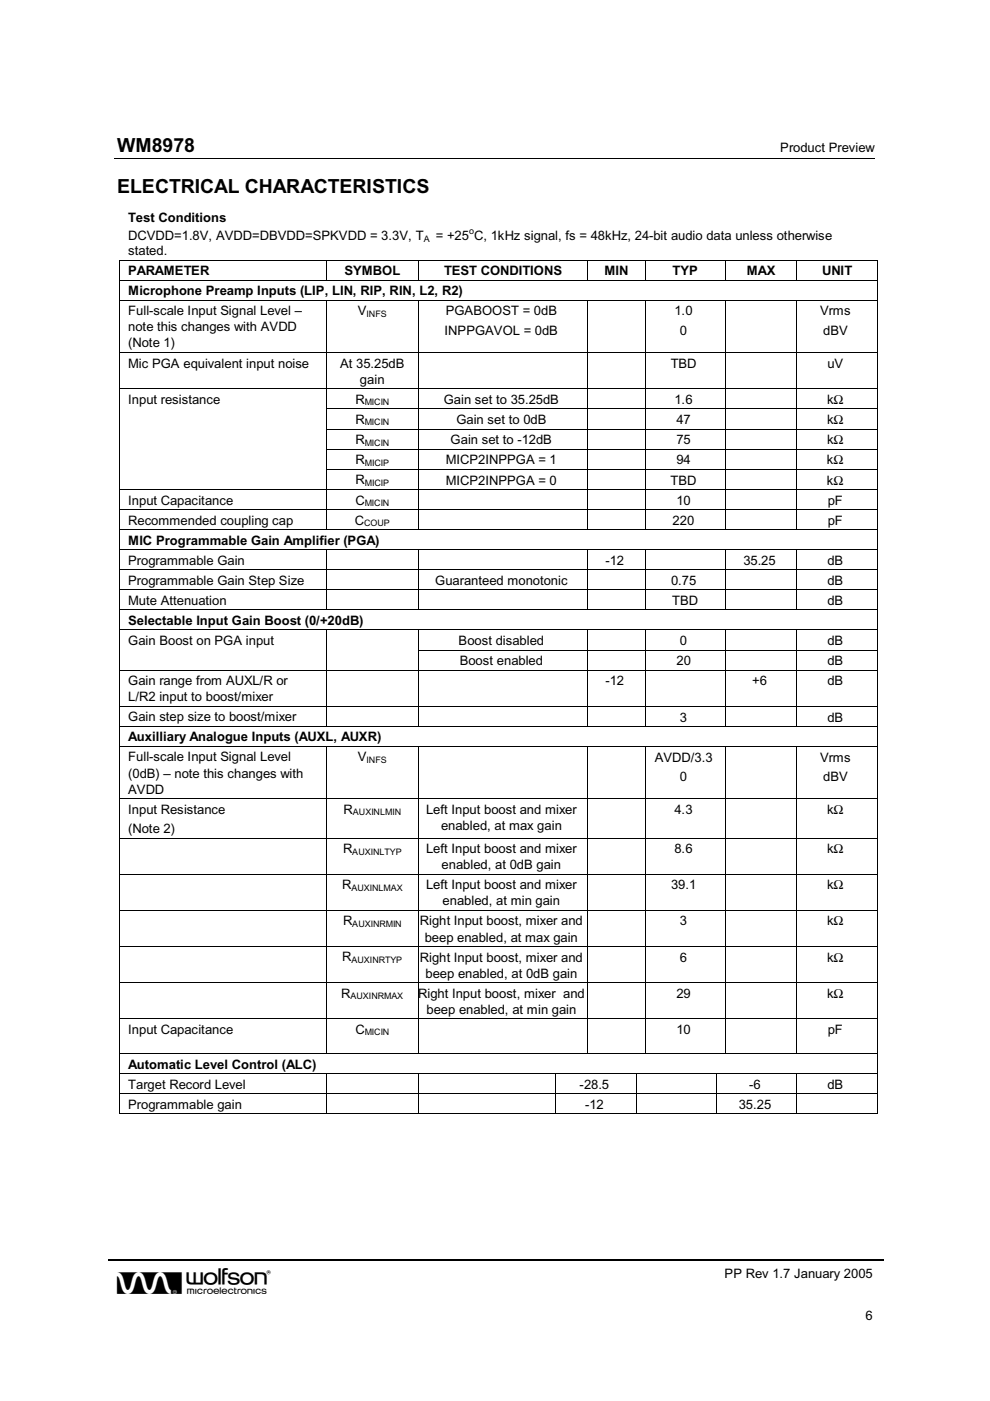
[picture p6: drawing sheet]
<svg xmlns="http://www.w3.org/2000/svg" width="210mm" height="297mm" viewBox="0 0 210 297" stroke-linecap="round" stroke-linejoin="round" font-family="sans-serif">
<defs><g id="words">
<text font-size="6.9" x="24.8" y="274.4">w</text>
<g font-size="4.1">
<text x="24.8" y="32.3">WM8978</text>
<text x="24.8" y="41">ELECTRICAL CHARACTERISTICS</text>
</g>
<g font-size="2.8">
<text x="165.4" y="32.3">Product Preview</text>
<text x="27.2" y="47.1">Test Conditions</text>
<text x="27.2" y="51">DCVDD=1.8V, AVDD=DBVDD=SPKVDD = 3.3V, T</text>
<text x="92.4" y="51">= +25 C, 1kHz signal, fs = 48kHz, 24-bit audio data unless otherwise</text>
<text x="27.2" y="54.1">stated.</text>
<text x="27.2" y="58.3">PARAMETER</text>
<text x="73" y="58.3">SYMBOL</text>
<text x="94.2" y="58.3">TEST CONDITIONS</text>
<text x="128.2" y="58.3">MIN</text>
<text x="142.6" y="58.3">TYP</text>
<text x="158.3" y="58.3">MAX</text>
<text x="174.3" y="58.3">UNIT</text>
<text x="27.2" y="62.6">Microphone Preamp Inputs (LIP, LIN, RIP, RIN, L2, R2)</text>
<text x="27.2" y="66.8">Full-scale Input Signal Level –</text>
<text x="27.2" y="70.2">note this changes with AVDD</text>
<text x="75.9" y="66.8">V</text>
<text x="94.3" y="70.9">INPPGAVOL = 0dB</text>
<text x="94.5" y="66.9">PGABOOST = 0dB</text>
<text x="143" y="66.9">1.0</text>
<text x="144.1" y="70.9">0</text>
<text x="173.9" y="66.9">Vrms</text>
<text x="174.5" y="70.9">dBV</text>
<text x="27.2" y="73.7">(Note 1)</text>
<text x="27.2" y="77.9">Mic PGA equivalent input noise</text>
<text x="72.1" y="77.9">At 35.25dB</text>
<text x="142.2" y="77.9">TBD</text>
<text x="175.4" y="77.9">uV</text>
<text x="76.3" y="81.3">gain</text>
<text x="27.2" y="85.6">Input resistance</text>
<text x="75.4" y="85.6">R</text>
<text x="75.4" y="89.9">R</text>
<text x="94.1" y="85.6">Gain set to 35.25dB</text>
<text x="96.8" y="89.9">Gain set to 0dB</text>
<text x="143" y="85.6">1.6</text>
<text x="143.4" y="89.9">47</text>
<text x="175.3" y="85.6">kΩ</text>
<text x="175.3" y="89.9">kΩ</text>
<text x="75.4" y="94.1">R</text>
<text x="95.5" y="94.2">Gain set to -12dB</text>
<text x="143.4" y="94.2">75</text>
<text x="175.3" y="94.2">kΩ</text>
<text x="75.4" y="98.4">R</text>
<text x="94.5" y="98.5">MICP2INPPGA = 1</text>
<text x="143.4" y="98.5">94</text>
<text x="175.3" y="98.5">kΩ</text>
<text x="27.2" y="107">Input Capacitance</text>
<text x="75.3" y="107">C</text>
<text x="75.4" y="102.7">R</text>
<text x="94.5" y="102.7">MICP2INPPGA = 0</text>
<text x="142.2" y="102.7">TBD</text>
<text x="143.4" y="107.1">10</text>
<text x="175.3" y="102.7">kΩ</text>
<text x="175.5" y="107.1">pF</text>
<text x="27.2" y="111.3">Recommended coupling cap</text>
<text x="75.2" y="111.3">C</text>
<text x="142.6" y="111.3">220</text>
<text x="175.5" y="111.3">pF</text>
<text x="27.2" y="115.5">MIC Programmable Gain Amplifier (PGA)</text>
<text x="27.2" y="119.7">Programmable Gain</text>
<text x="128.4" y="119.8">-12</text>
<text x="157.6" y="119.8">35.25</text>
<text x="175.4" y="119.8">dB</text>
<text x="27.2" y="124">Programmable Gain Step Size</text>
<text x="92.3" y="124">Guaranteed monotonic</text>
<text x="142.3" y="124">0.75</text>
<text x="175.4" y="124">dB</text>
<text x="27.2" y="128.2">Mute Attenuation</text>
<text x="142.5" y="128.2">TBD</text>
<text x="175.4" y="128.3">dB</text>
<text x="27.2" y="132.5">Selectable Input Gain Boost (0/+20dB)</text>
<text x="27.2" y="136.7">Gain Boost on PGA input</text>
<text x="97.2" y="136.7">Boost disabled</text>
<text x="144.1" y="136.7">0</text>
<text x="175.4" y="136.7">dB</text>
<text x="97.5" y="141.1">Boost enabled</text>
<text x="143.4" y="141.1">20</text>
<text x="175.4" y="141.1">dB</text>
<text x="27.2" y="145.3">Gain range from AUXL/R or</text>
<text x="27.2" y="148.7">L/R2 input to boost/mixer</text>
<text x="128.4" y="145.3">-12</text>
<text x="159.5" y="145.3">+6</text>
<text x="175.4" y="145.3">dB</text>
<text x="27.2" y="152.9">Gain step size to boost/mixer</text>
<text x="144.1" y="153">3</text>
<text x="175.4" y="153">dB</text>
<text x="27.2" y="157.2">Auxilliary Analogue Inputs (AUXL, AUXR)</text>
<text x="27.2" y="161.4">Full-scale Input Signal Level</text>
<text x="75.9" y="161.4">V</text>
<text x="138.8" y="161.5">AVDD/3.3</text>
<text x="173.9" y="161.5">Vrms</text>
<text x="27.2" y="164.8">(0dB) – note this changes with</text>
<text x="144.1" y="165.6">0</text>
<text x="174.5" y="165.6">dBV</text>
<text x="27.2" y="168.3">AVDD</text>
<text x="27.2" y="172.5">Input Resistance</text>
<text x="72.9" y="172.5">R</text>
<text x="90.3" y="172.6">Left Input boost and mixer</text>
<text x="143" y="172.6">4.3</text>
<text x="175.3" y="172.6">kΩ</text>
<text x="27.2" y="176.6">(Note 2)</text>
<text x="93.5" y="176">enabled, at max gain</text>
<text x="72.7" y="180.8">R</text>
<text x="90.3" y="180.9">Left Input boost and mixer</text>
<text x="93.6" y="184.3">enabled, at 0dB gain</text>
<text x="143" y="180.9">8.6</text>
<text x="175.3" y="180.9">kΩ</text>
<text x="72.5" y="188.5">R</text>
<text x="90.3" y="188.6">Left Input boost and mixer</text>
<text x="93.9" y="192">enabled, at min gain</text>
<text x="142.3" y="188.6">39.1</text>
<text x="175.3" y="188.6">kΩ</text>
<text x="72.7" y="196.2">R</text>
<text x="89" y="196.2">Right Input boost, mixer and</text>
<text x="144.1" y="196.2">3</text>
<text x="175.3" y="196.2">kΩ</text>
<text x="72.6" y="203.8">R</text>
<text x="89" y="203.9">Right Input boost, mixer and</text>
<text x="90" y="199.6">beep enabled, at max gain</text>
<text x="144.1" y="203.9">6</text>
<text x="175.3" y="203.9">kΩ</text>
<text x="90.2" y="207.3">beep enabled, at 0dB gain</text>
<text x="72.3" y="211.5">R</text>
<text x="88.6" y="211.5">Right Input boost, mixer and</text>
<text x="90.4" y="215">beep enabled, at min gain</text>
<text x="143.4" y="211.5">29</text>
<text x="175.3" y="211.5">kΩ</text>
<text x="27.2" y="219.2">Input Capacitance</text>
<text x="75.3" y="219.2">C</text>
<text x="143.4" y="219.2">10</text>
<text x="175.5" y="219.2">pF</text>
<text x="27.2" y="226.6">Automatic Level Control (ALC)</text>
<text x="27.2" y="230.8">Target Record Level</text>
<text x="122.9" y="230.9">-28.5</text>
<text x="158.9" y="230.9">-6</text>
<text x="175.4" y="230.9">dB</text>
<text x="27.2" y="235.1">Programmable gain</text>
<text x="124" y="235.1">-12</text>
<text x="156.6" y="235.1">35.25</text>
<text x="153.6" y="271.1">PP Rev 1.7 January 2005</text>
<text x="183.5" y="279.9">6</text>
</g>
<g font-size="1.9">
<text x="89.8" y="51.3">A</text>
<text x="99.4" y="49.6">o</text>
<text x="77.7" y="67.1">INFS</text>
<text x="77.3" y="85.9">MICIN</text>
<text x="77.3" y="90.2">MICIN</text>
<text x="77.3" y="94.5">MICIN</text>
<text x="77.4" y="98.8">MICIP</text>
<text x="77.3" y="107.3">MICIN</text>
<text x="77.4" y="103">MICIP</text>
<text x="77.2" y="111.6">COUP</text>
<text x="77.7" y="161.8">INFS</text>
<text x="74.8" y="172.8">AUXINLMIN</text>
<text x="74.7" y="181.2">AUXINLTYP</text>
<text x="74.5" y="188.8">AUXINLMAX</text>
<text x="74.7" y="196.5">AUXINRMIN</text>
<text x="74.5" y="204.2">AUXINRTYP</text>
<text x="74.3" y="211.8">AUXINRMAX</text>
<text x="77.3" y="219.5">MICIN</text>
</g>
</g></defs>
<g fill="none" stroke="#000" stroke-width=".21">
<path d="M24.3 33.6h161.2M25.3 55.2v4.2M25.3 59.5v4.1M25.4 59.4h43.7M25.6 55.2h43.5M69.2 55.2v4.2M69.3 55.2h19.3M69.3 59.4h19.3M88.7 55.2v4.2M88.8 55.2h35.7M88.8 59.4h35.7M124.6 55.2v4.2"/>
<path d="M124.7 55.2h12M124.7 59.4h12M136.8 55.2v4.2M136.9 55.2h16.8M136.9 59.4h16.8M153.8 55.2v4.2M153.9 55.2h15M153.9 59.4h15M169 55.2v4.2M169 55.2h16.9M169 59.4h16.9M186 55.2v4.2"/>
<path d="M186 59.5v4.1M25.3 63.8v10.9M25.3 74.8v7.5M25.4 63.7h43.7M25.4 74.7h43.7M69.2 63.8v10.9M69.2 74.8v7.5M69.3 63.7h19.3M69.3 74.7h19.3M88.7 63.8v10.9M88.7 74.8v7.5M88.8 63.7h35.7"/>
<path d="M88.8 74.7h35.7M124.6 63.8v10.9M124.6 74.8v7.5M124.7 63.7h12M124.7 74.7h12M136.8 63.8v10.9M136.8 74.8v7.5M136.9 63.7h16.8M136.9 74.7h16.8M153.8 63.8v10.9M153.8 74.8v7.5M153.9 63.7h15"/>
<path d="M153.9 74.7h15M169 63.8v10.9M169 74.8v7.5M169 63.7h16.9M169 74.7h16.9M186 63.8v10.9M186 74.8v7.5M25.3 82.5v4.1M25.3 86.8v4.1M25.3 91.1v4.1M25.3 95.3v4.2M25.3 99.6v4.2"/>
<path d="M25.4 82.4h43.7M69.2 82.5v4.1M69.2 86.8v4.1M69.2 91.1v4.1M69.2 95.3v4.2M69.2 99.6v4.2M69.3 82.4h19.3M69.3 86.7h19.3M69.3 91h19.3M69.3 95.2h19.3M69.3 99.5h19.3M88.7 82.5v4.1"/>
<path d="M88.7 86.8v4.1M88.7 91.1v4.1M88.7 95.3v4.2M88.7 99.6v4.2M88.8 82.4h35.7M88.8 86.7h35.7M88.8 91h35.7M88.8 95.2h35.7M88.8 99.5h35.7M124.6 82.5v4.1M124.6 86.8v4.1M124.6 91.1v4.1"/>
<path d="M124.6 95.3v4.2M124.6 99.6v4.2M124.7 82.4h12M124.7 86.7h12M124.7 91h12M124.7 95.2h12M124.7 99.5h12M136.8 82.5v4.1M136.8 86.8v4.1M136.8 91.1v4.1M136.8 95.3v4.2M136.8 99.6v4.2"/>
<path d="M136.9 82.4h16.8M136.9 86.7h16.8M136.9 91h16.8M136.9 95.2h16.8M136.9 99.5h16.8M153.8 82.5v4.1M153.8 86.8v4.1M153.8 91.1v4.1M153.8 95.3v4.2M153.8 99.6v4.2M153.9 82.4h15M153.9 86.7h15"/>
<path d="M153.9 91h15M153.9 95.2h15M153.9 99.5h15M169 82.5v4.1M169 86.8v4.1M169 91.1v4.1M169 95.3v4.2M169 99.6v4.2M169 82.4h16.9M169 86.7h16.9M169 91h16.9M169 95.2h16.9"/>
<path d="M169 99.5h16.9M186 82.5v4.1M186 86.8v4.1M186 91.1v4.1M186 95.3v4.2M186 99.6v4.2M25.3 103.9v4.1M25.3 108.2v4M25.3 112.4v4.1M25.3 116.6v4.1M25.4 103.8h43.7M25.4 108.1h43.7"/>
<path d="M25.4 112.3h43.7M25.4 116.6h43.7M69.2 103.9v4.1M69.2 108.2v4M69.2 116.6v4.1M69.3 103.8h19.3M69.3 108.1h19.3M69.3 112.3h19.3M69.3 116.6h19.3M88.7 103.9v4.1M88.7 108.2v4M88.7 116.6v4.1"/>
<path d="M88.8 103.8h35.7M88.8 108.1h35.7M88.8 112.3h35.7M88.8 116.6h35.7M124.6 103.9v4.1M124.6 108.2v4M124.6 116.6v4.1M124.7 103.8h12M124.7 108.1h12M124.7 112.3h12M124.7 116.6h12M136.8 103.9v4.1"/>
<path d="M136.8 108.2v4M136.8 116.6v4.1M136.9 103.8h16.8M136.9 108.1h16.8M136.9 112.3h16.8M136.9 116.6h16.8M153.8 103.9v4.1M153.8 108.2v4M153.8 116.6v4.1M153.9 103.8h15M153.9 108.1h15M153.9 112.3h15"/>
<path d="M153.9 116.6h15M169 103.9v4.1M169 108.2v4M169 116.6v4.1M169 103.8h16.9M169 108.1h16.9M169 112.3h16.9M169 116.6h16.9M186 103.9v4.1M186 108.2v4M186 112.4v4.1M186 116.6v4.1"/>
<path d="M25.3 120.9v4.1M25.3 125.1v4.1M25.3 129.4v4.1M25.3 133.6v4.2M25.3 137.9v4.1M25.4 120.8h43.7M25.4 125.1h43.7M25.4 129.3h43.7M25.4 133.5h43.7M69.2 120.9v4.1M69.2 125.1v4.1M69.2 133.6v4.2"/>
<path d="M69.2 137.9v4.1M69.3 120.8h19.3M69.3 125.1h19.3M69.3 129.3h19.3M69.3 133.5h19.3M88.7 120.9v4.1M88.7 125.1v4.1M88.7 133.6v4.2M88.7 137.9v4.1M88.8 120.8h35.7M88.8 125.1h35.7M88.8 129.3h35.7"/>
<path d="M88.8 133.5h35.7M88.8 137.8h35.7M124.6 120.9v4.1M124.6 125.1v4.1M124.6 133.6v4.2M124.6 137.9v4.1M124.7 120.8h12M124.7 125.1h12M124.7 129.3h12M124.7 133.5h12M124.7 137.8h12M136.8 120.9v4.1"/>
<path d="M136.8 125.1v4.1M136.8 133.6v4.2M136.8 137.9v4.1M136.9 120.8h16.8M136.9 125.1h16.8M136.9 129.3h16.8M136.9 133.5h16.8M136.9 137.8h16.8M153.8 120.9v4.1M153.8 125.1v4.1M153.8 133.6v4.2M153.8 137.9v4.1"/>
<path d="M153.9 120.8h15M153.9 125.1h15M153.9 129.3h15M153.9 133.5h15M153.9 137.8h15M169 120.9v4.1M169 125.1v4.1M169 133.6v4.2M169 137.9v4.1M169 120.8h16.9M169 125.1h16.9M169 129.3h16.9"/>
<path d="M169 133.5h16.9M169 137.8h16.9M186 120.9v4.1M186 125.1v4.1M186 129.4v4.1M186 133.6v4.2M186 137.9v4.1M25.3 142.2v7.5M25.3 149.9v4M25.3 154.1v4.1M25.3 158.3v10.9M25.4 142.1h43.7"/>
<path d="M25.4 149.8h43.7M25.4 154h43.7M25.4 158.3h43.7M69.2 142.2v7.5M69.2 149.9v4M69.2 158.3v10.9M69.3 142.1h19.3M69.3 149.8h19.3M69.3 154h19.3M69.3 158.3h19.3M88.7 142.2v7.5M88.7 149.9v4"/>
<path d="M88.7 158.3v10.9M88.8 142.1h35.7M88.8 149.8h35.7M88.8 154h35.7M88.8 158.3h35.7M124.6 142.2v7.5M124.6 149.9v4M124.6 158.3v10.9M124.7 142.1h12M124.7 149.8h12M124.7 154h12M124.7 158.3h12"/>
<path d="M136.8 142.2v7.5M136.8 149.9v4M136.8 158.3v10.9M136.9 142.1h16.8M136.9 149.8h16.8M136.9 154h16.8M136.9 158.3h16.8M153.8 142.2v7.5M153.8 149.9v4M153.8 158.3v10.9M153.9 142.1h15M153.9 149.8h15"/>
<path d="M153.9 154h15M153.9 158.3h15M169 142.2v7.5M169 149.9v4M169 158.3v10.9M169 142.1h16.9M169 149.8h16.9M169 154h16.9M169 158.3h16.9M186 142.2v7.5M186 149.9v4M186 154.1v4.1"/>
<path d="M186 158.3v10.9M25.3 169.4v8.2M25.3 177.8v7.5M25.4 169.3h43.7M25.4 177.7h43.7M69.2 169.4v8.2M69.2 177.8v7.5M69.3 169.3h19.3M69.3 177.7h19.3M88.7 169.4v8.2M88.7 177.8v7.5M88.8 169.3h35.7"/>
<path d="M88.8 177.7h35.7M124.6 169.4v8.2M124.6 177.8v7.5M124.7 169.3h12M124.7 177.7h12M136.8 169.4v8.2M136.8 177.8v7.5M136.9 169.3h16.8M136.9 177.7h16.8M153.8 169.4v8.2M153.8 177.8v7.5M153.9 169.3h15"/>
<path d="M153.9 177.7h15M169 169.4v8.2M169 177.8v7.5M169 169.3h16.9M169 177.7h16.9M186 169.4v8.2M186 177.8v7.5M25.3 185.4v7.5M25.3 193.1v7.5M25.4 185.3h43.7M25.4 193h43.7M69.2 185.4v7.5"/>
<path d="M69.2 193.1v7.5M69.3 185.3h19.3M69.3 193h19.3M88.7 185.4v7.5M88.7 193.1v7.5M88.8 185.3h35.7M88.8 193h35.7M124.6 185.4v7.5M124.6 193.1v7.5M124.7 185.3h12M124.7 193h12M136.8 185.4v7.5"/>
<path d="M136.8 193.1v7.5M136.9 185.3h16.8M136.9 193h16.8M153.8 185.4v7.5M153.8 193.1v7.5M153.9 185.3h15M153.9 193h15M169 185.4v7.5M169 193.1v7.5M169 185.3h16.9M169 193h16.9M186 185.4v7.5"/>
<path d="M186 193.1v7.5M25.3 200.7v7.5M25.3 208.4v7.5M25.3 216.1v7.2M25.4 200.7h43.7M25.4 208.3h43.7M25.4 216h43.7M69.2 200.7v7.5M69.2 208.4v7.5M69.2 216.1v7.2M69.3 200.7h19.3M69.3 208.3h19.3"/>
<path d="M69.3 216h19.3M88.7 200.7v7.5M88.7 208.4v7.5M88.7 216.1v7.2M88.8 200.7h35.7M88.8 208.3h35.7M88.8 216h35.7M124.6 200.7v7.5M124.6 208.4v7.5M124.6 216.1v7.2M124.7 200.7h12M124.7 208.3h12"/>
<path d="M124.7 216h12M136.8 200.7v7.5M136.8 208.4v7.5M136.8 216.1v7.2M136.9 200.7h16.8M136.9 208.3h16.8M136.9 216h16.8M153.8 200.7v7.5M153.8 208.4v7.5M153.8 216.1v7.2M153.9 200.7h15M153.9 208.3h15"/>
<path d="M153.9 216h15M169 200.7v7.5M169 208.4v7.5M169 216.1v7.2M169 200.7h16.9M169 208.3h16.9M169 216h16.9M186 200.7v7.5M186 208.4v7.5M186 216.1v7.2M25.3 223.5v4.1M25.3 227.8v4"/>
<path d="M25.3 232v4.1M25.4 223.4h43.7M25.4 227.7h43.7M25.4 231.9h43.7M25.4 236.1h43.7M69.2 227.8v4M69.2 232v4.1M69.3 223.4h19.3M69.3 227.7h19.3M69.3 231.9h19.3M69.3 236.1h19.3M88.7 227.8v4"/>
<path d="M88.7 232v4.1M88.8 223.4h35.7M88.8 227.7h29M88.8 231.9h29M88.8 236.1h29M117.9 227.8v4M117.9 232v4.1M117.9 227.7h16.9M117.9 231.9h16.9M117.9 236.1h16.9M124.7 223.4h12M134.9 227.8v4"/>
<path d="M134.9 232v4.1M135 227.7h16.8M135 231.9h16.8M135 236.1h16.8M136.9 223.4h16.8M151.9 227.8v4M151.9 232v4.1M152 227.7h16.9M152 231.9h16.9M152 236.1h16.9M153.9 223.4h15M169 227.8v4"/>
<path d="M169 232v4.1M169 223.4h16.9M169 227.7h16.9M169 231.9h16.9M169 236.1h16.9M186 223.5v4.1M186 227.8v4M186 232v4.1"/>
</g>
<path d="M23 267h82.1M105.4 267h81.9" fill="none" stroke="#000" stroke-width=".34"/>
<g fill="#000">
<path d="M25.2 55.1h.2v.1h-.2zM25.2 59.4l.2 .1zM25.4 55.1h.2v.1h-.2zM69.1 55.1h.2v.1h-.2zM69.1 59.4l.2 .1zM88.6 55.1h.2v.1h-.2zM88.6 59.4l.2 .1zM124.5 55.1h.2v.1h-.2zM124.5 59.4l.2 .1zM136.7 55.1h.2v.1h-.2zM136.7 59.4l.2 .1zM153.7 55.1h.2v.1h-.2z"/>
<path d="M153.7 59.4l.2 .1zM168.9 55.1h.1v.1h-.1zM168.9 59.4l.1 .1zM185.9 55.1h.2v.1h-.2zM185.9 59.4l.2 .1zM25.2 63.6h.2v.2h-.2zM25.2 74.7l.2 .1zM69.1 63.6h.2v.2h-.2zM69.1 74.7l.2 .1zM88.6 63.6h.2v.2h-.2zM88.6 74.7l.2 .1zM124.5 63.6h.2v.2h-.2z"/>
<path d="M124.5 74.7l.2 .1zM136.7 63.6h.2v.2h-.2zM136.7 74.7l.2 .1zM153.7 63.6h.2v.2h-.2zM153.7 74.7l.2 .1zM168.9 63.6h.1v.2h-.1zM168.9 74.7l.1 .1zM185.9 63.6h.2v.2h-.2zM185.9 74.7l.2 .1zM25.2 82.3h.2v.2h-.2zM25.2 86.6h.2v.2h-.2zM25.2 90.9h.2v.2h-.2z"/>
<path d="M25.2 95.2h.2v.1h-.2zM25.2 99.5l.2 .1zM69.1 82.3h.2v.2h-.2zM69.1 86.6h.2v.2h-.2zM69.1 90.9h.2v.2h-.2zM69.1 95.2h.2v.1h-.2zM69.1 99.5l.2 .1zM88.6 82.3h.2v.2h-.2zM88.6 86.6h.2v.2h-.2zM88.6 90.9h.2v.2h-.2zM88.6 95.2h.2v.1h-.2zM88.6 99.5l.2 .1z"/>
<path d="M124.5 82.3h.2v.2h-.2zM124.5 86.6h.2v.2h-.2zM124.5 90.9h.2v.2h-.2zM124.5 95.2h.2v.1h-.2zM124.5 99.5l.2 .1zM136.7 82.3h.2v.2h-.2zM136.7 86.6h.2v.2h-.2zM136.7 90.9h.2v.2h-.2zM136.7 95.2h.2v.1h-.2zM136.7 99.5l.2 .1zM153.7 82.3h.2v.2h-.2zM153.7 86.6h.2v.2h-.2z"/>
<path d="M153.7 90.9h.2v.2h-.2zM153.7 95.2h.2v.1h-.2zM153.7 99.5l.2 .1zM168.9 82.3h.1v.2h-.1zM168.9 86.6h.1v.2h-.1zM168.9 90.9h.1v.2h-.1zM168.9 95.2h.1v.1h-.1zM168.9 99.5l.1 .1zM185.9 82.3h.2v.2h-.2zM185.9 86.6h.2v.2h-.2zM185.9 90.9h.2v.2h-.2zM185.9 95.2h.2v.1h-.2z"/>
<path d="M185.9 99.5l.2 .1zM25.2 103.8h.2v.1h-.2zM25.2 108h.2v.2h-.2zM25.2 112.2h.2v.2h-.2zM25.2 116.5l.2 .1zM69.1 103.8h.2v.1h-.2zM69.1 108h.2v.2h-.2zM69.1 112.2h.2v.2h-.2zM69.1 116.5l.2 .1zM88.6 103.8h.2v.1h-.2zM88.6 108h.2v.2h-.2zM88.6 112.2h.2v.2h-.2z"/>
<path d="M88.6 116.5l.2 .1zM124.5 103.8h.2v.1h-.2zM124.5 108h.2v.2h-.2zM124.5 112.2h.2v.2h-.2zM124.5 116.5l.2 .1zM136.7 103.8h.2v.1h-.2zM136.7 108h.2v.2h-.2zM136.7 112.2h.2v.2h-.2zM136.7 116.5l.2 .1zM153.7 103.8h.2v.1h-.2zM153.7 108h.2v.2h-.2zM153.7 112.2h.2v.2h-.2z"/>
<path d="M153.7 116.5l.2 .1zM168.9 103.8h.1v.1h-.1zM168.9 108h.1v.2h-.1zM168.9 112.2h.1v.2h-.1zM168.9 116.5l.1 .1zM185.9 103.8h.2v.1h-.2zM185.9 108h.2v.2h-.2zM185.9 112.2h.2v.2h-.2zM185.9 116.5l.2 .1zM25.2 120.7h.2v.2h-.2zM25.2 125h.2v.1h-.2zM25.2 129.2h.2v.2h-.2z"/>
<path d="M25.2 133.5l.2 .1zM25.2 137.8h.2v.1h-.2zM69.1 120.7h.2v.2h-.2zM69.1 125h.2v.1h-.2zM69.1 129.2h.2v.2h-.2zM69.1 133.5l.2 .1zM69.1 137.8h.2v.1h-.2zM88.6 120.7h.2v.2h-.2zM88.6 125h.2v.1h-.2zM88.6 129.2h.2v.2h-.2zM88.6 133.5l.2 .1zM88.6 137.8h.2v.1h-.2z"/>
<path d="M124.5 120.7h.2v.2h-.2zM124.5 125h.2v.1h-.2zM124.5 129.2h.2v.2h-.2zM124.5 133.5l.2 .1zM124.5 137.8h.2v.1h-.2zM136.7 120.7h.2v.2h-.2zM136.7 125h.2v.1h-.2zM136.7 129.2h.2v.2h-.2zM136.7 133.5l.2 .1zM136.7 137.8h.2v.1h-.2zM153.7 120.7h.2v.2h-.2zM153.7 125h.2v.1h-.2z"/>
<path d="M153.7 129.2h.2v.2h-.2zM153.7 133.5l.2 .1zM153.7 137.8h.2v.1h-.2zM168.9 120.7h.1v.2h-.1zM168.9 125h.1v.1h-.1zM168.9 129.2h.1v.2h-.1zM168.9 133.5l.1 .1zM168.9 137.8h.1v.1h-.1zM185.9 120.7h.2v.2h-.2zM185.9 125h.2v.1h-.2zM185.9 129.2h.2v.2h-.2zM185.9 133.5l.2 .1z"/>
<path d="M185.9 137.8h.2v.1h-.2zM25.2 142h.2v.2h-.2zM25.2 149.7h.2v.2h-.2zM25.2 153.9h.2v.2h-.2zM25.2 158.2l.2 .1zM69.1 142h.2v.2h-.2zM69.1 149.7h.2v.2h-.2zM69.1 153.9h.2v.2h-.2zM69.1 158.2l.2 .1zM88.6 142h.2v.2h-.2zM88.6 149.7h.2v.2h-.2zM88.6 153.9h.2v.2h-.2z"/>
<path d="M88.6 158.2l.2 .1zM124.5 142h.2v.2h-.2zM124.5 149.7h.2v.2h-.2zM124.5 153.9h.2v.2h-.2zM124.5 158.2l.2 .1zM136.7 142h.2v.2h-.2zM136.7 149.7h.2v.2h-.2zM136.7 153.9h.2v.2h-.2zM136.7 158.2l.2 .1zM153.7 142h.2v.2h-.2zM153.7 149.7h.2v.2h-.2zM153.7 153.9h.2v.2h-.2z"/>
<path d="M153.7 158.2l.2 .1zM168.9 142h.1v.2h-.1zM168.9 149.7h.1v.2h-.1zM168.9 153.9h.1v.2h-.1zM168.9 158.2l.1 .1zM185.9 142h.2v.2h-.2zM185.9 149.7h.2v.2h-.2zM185.9 153.9h.2v.2h-.2zM185.9 158.2l.2 .1zM25.2 169.2h.2v.2h-.2zM25.2 177.6h.2v.2h-.2zM69.1 169.2h.2v.2h-.2z"/>
<path d="M69.1 177.6h.2v.2h-.2zM88.6 169.2h.2v.2h-.2zM88.6 177.6h.2v.2h-.2zM124.5 169.2h.2v.2h-.2zM124.5 177.6h.2v.2h-.2zM136.7 169.2h.2v.2h-.2zM136.7 177.6h.2v.2h-.2zM153.7 169.2h.2v.2h-.2zM153.7 177.6h.2v.2h-.2zM168.9 169.2h.1v.2h-.1zM168.9 177.6h.1v.2h-.1zM185.9 169.2h.2v.2h-.2z"/>
<path d="M185.9 177.6h.2v.2h-.2zM25.2 185.3h.2v.1h-.2zM25.2 192.9h.2v.2h-.2zM69.1 185.3h.2v.1h-.2zM69.1 192.9h.2v.2h-.2zM88.6 185.3h.2v.1h-.2zM88.6 192.9h.2v.2h-.2zM124.5 185.3h.2v.1h-.2zM124.5 192.9h.2v.2h-.2zM136.7 185.3h.2v.1h-.2zM136.7 192.9h.2v.2h-.2zM153.7 185.3h.2v.1h-.2z"/>
<path d="M153.7 192.9h.2v.2h-.2zM168.9 185.3h.1v.1h-.1zM168.9 192.9h.1v.2h-.1zM185.9 185.3h.2v.1h-.2zM185.9 192.9h.2v.2h-.2zM25.2 200.6h.2v.1h-.2zM25.2 208.2h.2v.2h-.2zM25.2 215.9h.2v.2h-.2zM69.1 200.6h.2v.1h-.2zM69.1 208.2h.2v.2h-.2zM69.1 215.9h.2v.2h-.2zM88.6 200.6h.2v.1h-.2z"/>
<path d="M88.6 208.2h.2v.2h-.2zM88.6 215.9h.2v.2h-.2zM124.5 200.6h.2v.1h-.2zM124.5 208.2h.2v.2h-.2zM124.5 215.9h.2v.2h-.2zM136.7 200.6h.2v.1h-.2zM136.7 208.2h.2v.2h-.2zM136.7 215.9h.2v.2h-.2zM153.7 200.6h.2v.1h-.2zM153.7 208.2h.2v.2h-.2zM153.7 215.9h.2v.2h-.2zM168.9 200.6h.1v.1h-.1z"/>
<path d="M168.9 208.2h.1v.2h-.1zM168.9 215.9h.1v.2h-.1zM185.9 200.6h.2v.1h-.2zM185.9 208.2h.2v.2h-.2zM185.9 215.9h.2v.2h-.2zM25.2 223.3h.2v.2h-.2zM25.2 227.6h.2v.2h-.2zM25.2 231.8h.2v.2h-.2zM25.2 236.1h.2v.1h-.2zM69.1 223.3h.2v.2h-.2zM69.1 227.6h.2v.2h-.2zM69.1 231.8h.2v.2h-.2z"/>
<path d="M69.1 236.1h.2v.1h-.2zM88.6 223.3h.2v.2h-.2zM88.6 227.6h.2v.2h-.2zM88.6 231.8h.2v.2h-.2zM88.6 236.1h.2v.1h-.2zM117.8 227.6l.1 .2zM117.8 231.8l.1 .2zM117.8 236.1l.1 .1zM124.5 223.3h.2v.2h-.2zM134.8 227.6h.2v.2h-.2zM134.8 231.8h.2v.2h-.2zM134.8 236.1h.2v.1h-.2z"/>
<path d="M136.7 223.3h.2v.2h-.2zM151.8 227.6h.2v.2h-.2zM151.8 231.8h.2v.2h-.2zM151.8 236.1h.2v.1h-.2zM153.7 223.3h.2v.2h-.2zM168.9 223.3h.1v.2h-.1zM168.9 227.6h.1v.2h-.1zM168.9 231.8h.1v.2h-.1zM168.9 236.1h.1v.1h-.1zM185.9 223.3h.2v.2h-.2zM185.9 227.6h.2v.2h-.2zM185.9 231.8h.2v.2h-.2z"/>
<path d="M185.9 236.1h.2v.1h-.2zM105.1 266.9h.3v.3h-.3z"/>
</g>
<use href="#words"/>
</svg>
